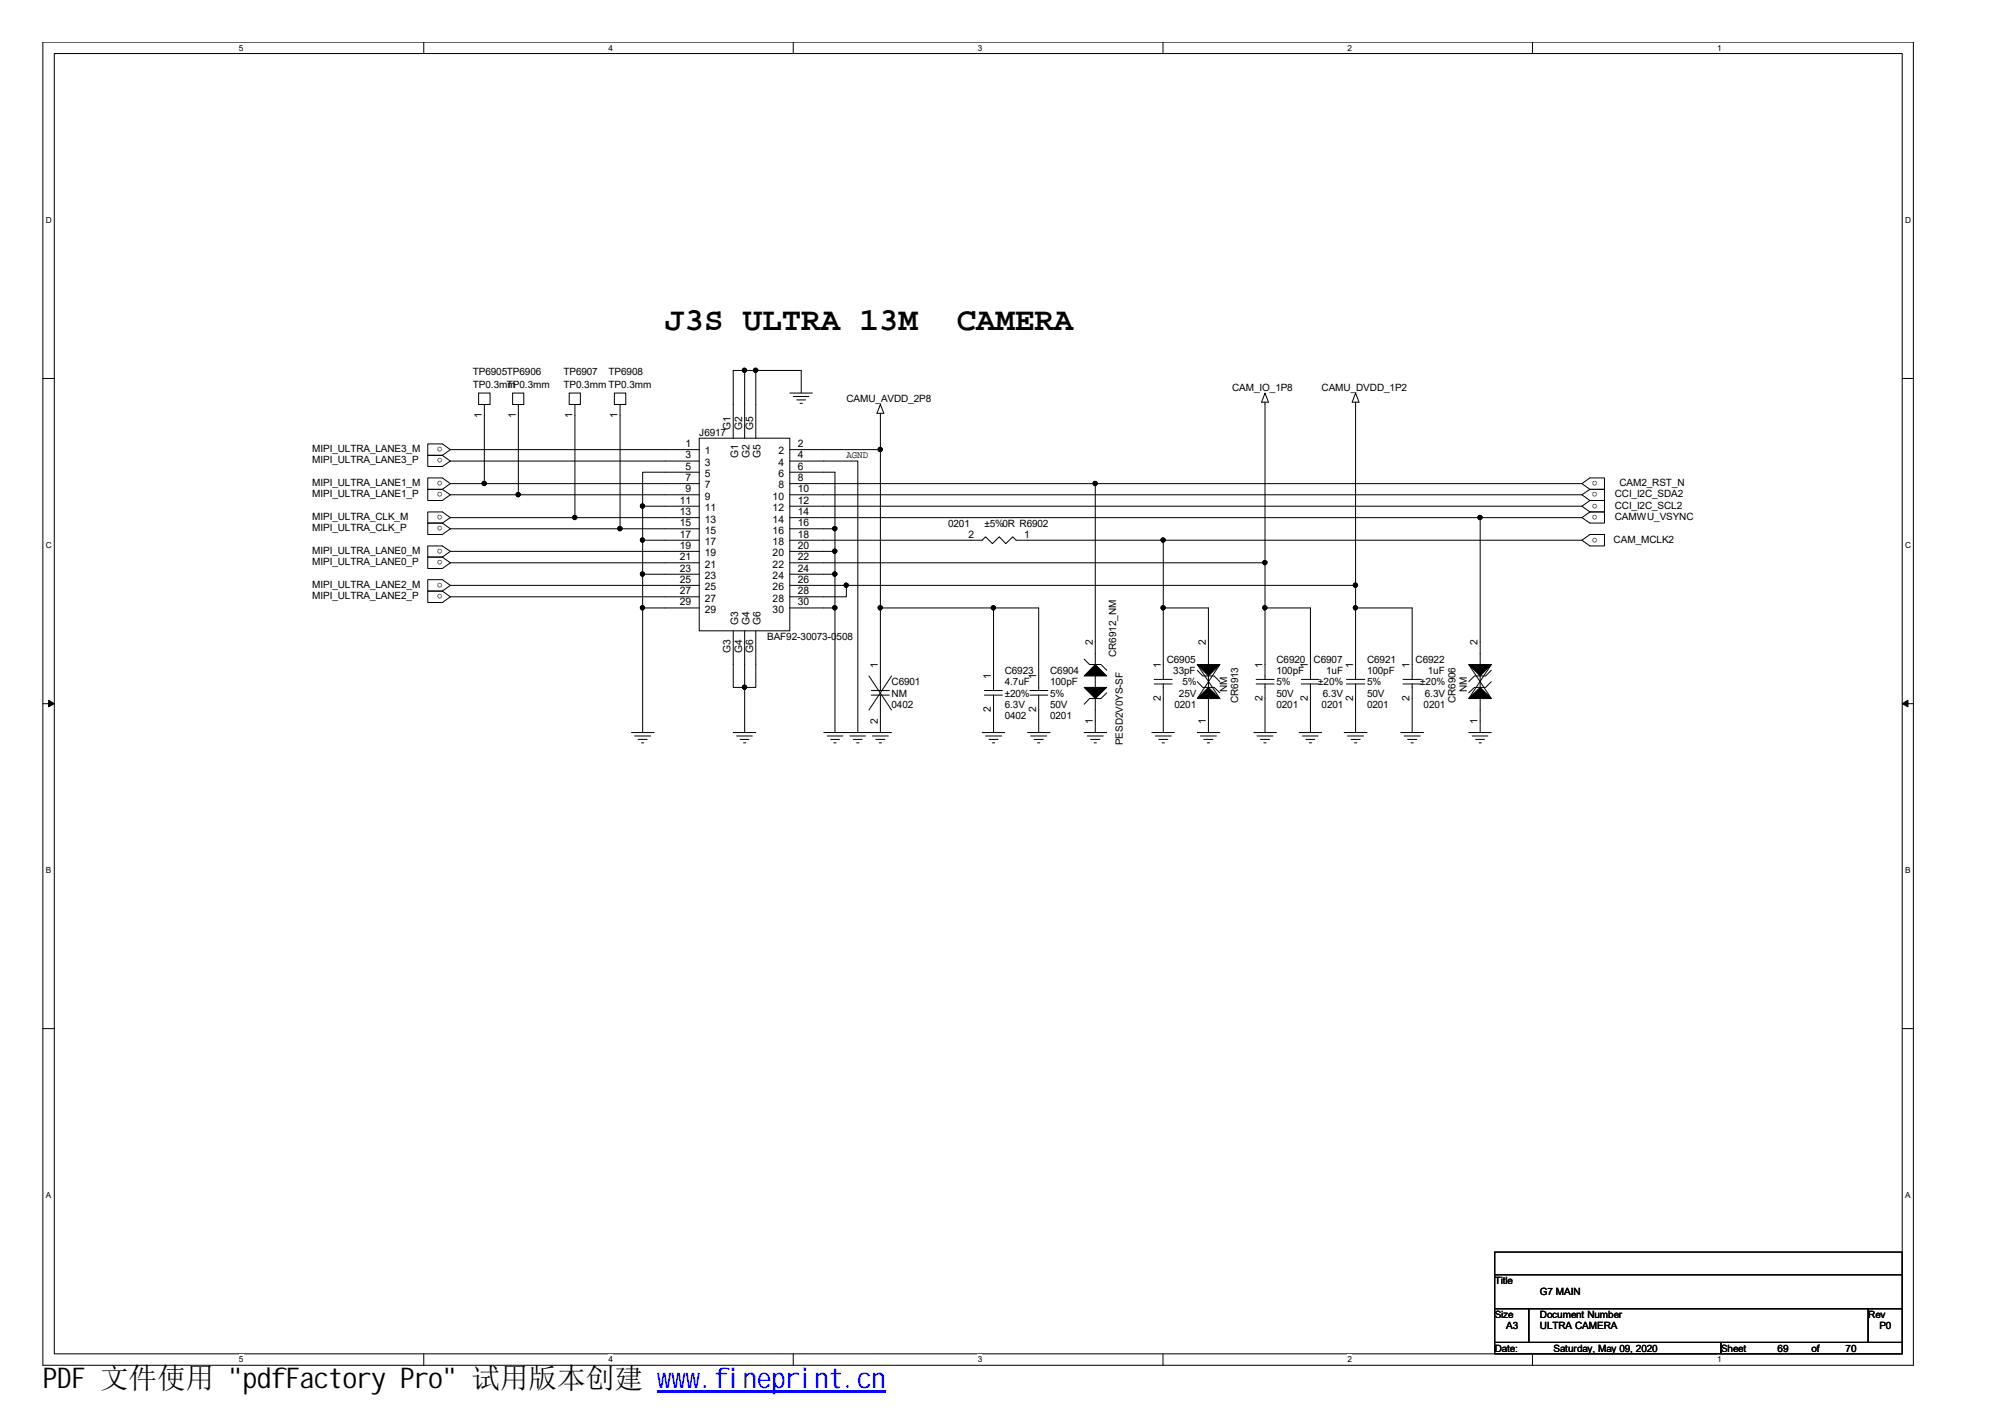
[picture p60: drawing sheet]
<svg xmlns="http://www.w3.org/2000/svg" width="297mm" height="210mm" viewBox="0 0 297 210" stroke-linecap="round" stroke-linejoin="round" font-family="sans-serif">
<defs><g id="words">
<g font-size="4.8">
<text x="98.6" y="48.9">J3S ULTRA 13M</text>
<text x="141.7" y="48.9">CAMERA</text>
</g>
<text font-size="4.2" x="6.3" y="205.7">PDF 文件使用 &quot;pdfFactory Pro&quot; 试用版本创建 ww</text>
<text font-size="4.2" fill="#00f" x="99.5" y="205.7">w.fineprint.cn</text>
<g font-size="1.5">
<text x="70.1" y="55.6">TP6905TP6906</text>
<text x="70.1" y="57.5">TP0.3mm</text>
<text x="75.1" y="57.5">TP0.3mm</text>
<text x="83.5" y="55.6">TP6907</text>
<text x="83.5" y="57.5">TP0.3mm TP0.3mm</text>
<text x="90.2" y="55.6">TP6908</text>
<text x="125.4" y="59.6">CAMU_AVDD_2P8</text>
<text x="182.5" y="57.9">CAM_IO_1P8</text>
<text x="195.8" y="57.9">CAMU_DVDD_1P2</text>
<text x="71.4" y="61.9" transform="rotate(-90 71.4 61.9)">1</text>
<text x="76.4" y="61.9" transform="rotate(-90 76.4 61.9)">1</text>
<text x="84.8" y="61.9" transform="rotate(-90 84.8 61.9)">1</text>
<text x="91.5" y="61.9" transform="rotate(-90 91.5 61.9)">1</text>
<text x="103.6" y="64.6">J6917</text>
<text x="108.2" y="63.7" transform="rotate(-90 108.2 63.7)">G1</text>
<text x="109.9" y="63.7" transform="rotate(-90 109.9 63.7)">G2</text>
<text x="111.6" y="63.7" transform="rotate(-90 111.6 63.7)">G5</text>
<text x="46.3" y="66.9">MIPI_ULTRA_LANE3_M</text>
<text x="46.3" y="68.6">MIPI_ULTRA_LANE3_P</text>
<text x="46.3" y="72">MIPI_ULTRA_LANE1_M</text>
<text x="65.5" y="66.2" transform="rotate(-180 65.5 66.2)">o</text>
<text x="65.5" y="67.9" transform="rotate(-180 65.5 67.9)">o</text>
<text x="65.5" y="71.3" transform="rotate(-180 65.5 71.3)">o</text>
<text x="101.6" y="66.2">1</text>
<text x="101.6" y="67.9">3</text>
<text x="101.6" y="69.6">5</text>
<text x="101.6" y="71.3">7</text>
<text x="104.4" y="67.3">1</text>
<text x="104.4" y="69">3</text>
<text x="104.4" y="70.7">5</text>
<text x="109.3" y="67.8" transform="rotate(-90 109.3 67.8)">G1</text>
<text x="111" y="67.8" transform="rotate(-90 111 67.8)">G2</text>
<text x="112.7" y="67.8" transform="rotate(-90 112.7 67.8)">G5</text>
<text x="115.3" y="67.3">2</text>
<text x="115.3" y="69">4</text>
<text x="115.3" y="70.7">6</text>
<text x="118.2" y="66.2">2</text>
<text x="118.2" y="67.9">4</text>
<text x="118.2" y="69.6">6</text>
<text x="118.2" y="71.3">8</text>
<text x="125.4" y="67.8">AGND</text>
<text x="236.7" y="71.3" transform="rotate(-180 236.7 71.3)">o</text>
<text x="239.9" y="72">CAM2_RST_N</text>
<text x="46.3" y="73.7">MIPI_ULTRA_LANE1_P</text>
<text x="46.3" y="77">MIPI_ULTRA_CLK_M</text>
<text x="65.5" y="72.9" transform="rotate(-180 65.5 72.9)">o</text>
<text x="65.5" y="76.3" transform="rotate(-180 65.5 76.3)">o</text>
<text x="65.5" y="77.9" transform="rotate(-180 65.5 77.9)">o</text>
<text x="100.7" y="74.6">11</text>
<text x="100.7" y="76.3">13</text>
<text x="100.7" y="77.9">15</text>
<text x="101.6" y="72.9">9</text>
<text x="104.4" y="72.4">7</text>
<text x="104.4" y="74">9</text>
<text x="104.4" y="75.7">11</text>
<text x="104.4" y="77.4">13</text>
<text x="114.5" y="74">10</text>
<text x="114.5" y="75.7">12</text>
<text x="114.5" y="77.4">14</text>
<text x="115.3" y="72.4">8</text>
<text x="118.2" y="72.9">10</text>
<text x="118.2" y="74.6">12</text>
<text x="118.2" y="76.3">14</text>
<text x="118.2" y="77.9">16</text>
<text x="236.7" y="72.9" transform="rotate(-180 236.7 72.9)">o</text>
<text x="236.7" y="74.6" transform="rotate(-180 236.7 74.6)">o</text>
<text x="236.7" y="76.3" transform="rotate(-180 236.7 76.3)">o</text>
<text x="239.2" y="73.7">CCI_I2C_SDA2</text>
<text x="239.2" y="75.3">CCI_I2C_SCL2</text>
<text x="239.2" y="77">CAMWU_VSYNC</text>
<text x="46.3" y="78.7">MIPI_ULTRA_CLK_P</text>
<text x="46.3" y="82.1">MIPI_ULTRA_LANE0_M</text>
<text x="46.3" y="83.7">MIPI_ULTRA_LANE0_P</text>
<text x="65.5" y="81.3" transform="rotate(-180 65.5 81.3)">o</text>
<text x="65.5" y="83" transform="rotate(-180 65.5 83)">o</text>
<text x="100.7" y="79.6">17</text>
<text x="100.7" y="81.3">19</text>
<text x="100.7" y="83">21</text>
<text x="104.4" y="79.1">15</text>
<text x="104.4" y="80.7">17</text>
<text x="104.4" y="82.4">19</text>
<text x="114.5" y="79.1">16</text>
<text x="114.5" y="80.7">18</text>
<text x="114.5" y="82.4">20</text>
<text x="118.2" y="79.6">18</text>
<text x="118.2" y="81.3">20</text>
<text x="118.2" y="83">22</text>
<text x="140.5" y="78">0201</text>
<text x="143.5" y="79.6">2</text>
<text x="145.8" y="78">±5%0R R6902</text>
<text x="151.7" y="79.6">1</text>
<text x="236.7" y="79.6" transform="rotate(-180 236.7 79.6)">o</text>
<text x="239.1" y="80.4">CAM_MCLK2</text>
<text x="46.3" y="87.1">MIPI_ULTRA_LANE2_M</text>
<text x="46.3" y="88.7">MIPI_ULTRA_LANE2_P</text>
<text x="65.5" y="86.3" transform="rotate(-180 65.5 86.3)">o</text>
<text x="65.5" y="88" transform="rotate(-180 65.5 88)">o</text>
<text x="100.7" y="84.7">23</text>
<text x="100.7" y="86.3">25</text>
<text x="100.7" y="88">27</text>
<text x="100.7" y="89.7">29</text>
<text x="104.4" y="84.1">21</text>
<text x="104.4" y="85.8">23</text>
<text x="104.4" y="87.4">25</text>
<text x="104.4" y="89.1">27</text>
<text x="114.5" y="84.1">22</text>
<text x="114.5" y="85.8">24</text>
<text x="114.5" y="87.4">26</text>
<text x="114.5" y="89.1">28</text>
<text x="118.2" y="84.7">24</text>
<text x="118.2" y="86.3">26</text>
<text x="118.2" y="88">28</text>
<text x="118.2" y="89.7">30</text>
<text x="104.4" y="90.8">29</text>
<text x="109.3" y="92.6" transform="rotate(-90 109.3 92.6)">G3</text>
<text x="111" y="92.6" transform="rotate(-90 111 92.6)">G4</text>
<text x="112.7" y="92.6" transform="rotate(-90 112.7 92.6)">G6</text>
<text x="113.7" y="94.8">BAF92-30073-0508</text>
<text x="114.5" y="90.8">30</text>
<text x="161.9" y="95.6" transform="rotate(-90 161.9 95.6)">2</text>
<text x="178.6" y="95.6" transform="rotate(-90 178.6 95.6)">2</text>
<text x="218.9" y="95.6" transform="rotate(-90 218.9 95.6)">2</text>
<text x="108.2" y="96.7" transform="rotate(-90 108.2 96.7)">G3</text>
<text x="109.9" y="96.7" transform="rotate(-90 109.9 96.7)">G4</text>
<text x="111.6" y="96.7" transform="rotate(-90 111.6 96.7)">G6</text>
<text x="130" y="98.9" transform="rotate(-90 130 98.9)">1</text>
<text x="132.1" y="101.5">C6901</text>
<text x="146.8" y="100.6" transform="rotate(-90 146.8 100.6)">1</text>
<text x="148.8" y="99.8">C6923</text>
<text x="148.8" y="101.5">4.7uF</text>
<text x="153.5" y="100.6" transform="rotate(-90 153.5 100.6)">1</text>
<text x="155.6" y="99.8">C6904</text>
<text x="155.6" y="101.5">100pF</text>
<text x="165.4" y="97.3" transform="rotate(-90 165.4 97.3)">CR6912_NM</text>
<text x="172" y="98.9" transform="rotate(-90 172 98.9)">1</text>
<text x="172.8" y="98.1">C6905</text>
<text x="173.8" y="99.8">33pF</text>
<text x="175.2" y="101.5">5%</text>
<text x="187" y="98.9" transform="rotate(-90 187 98.9)">1</text>
<text x="189.1" y="98.1">C6920</text>
<text x="189.1" y="99.8">100pF</text>
<text x="189.1" y="101.5">5%</text>
<text x="193.8" y="98.9" transform="rotate(-90 193.8 98.9)">1</text>
<text x="194.6" y="98.1">C6907</text>
<text x="195.3" y="101.5">±20%</text>
<text x="196.5" y="99.8">1uF</text>
<text x="200.4" y="98.9" transform="rotate(-90 200.4 98.9)">1</text>
<text x="202.5" y="98.1">C6921</text>
<text x="202.5" y="99.8">100pF</text>
<text x="202.5" y="101.5">5%</text>
<text x="208.8" y="98.9" transform="rotate(-90 208.8 98.9)">1</text>
<text x="209.7" y="98.1">C6922</text>
<text x="210.4" y="101.5">±20%</text>
<text x="211.5" y="99.8">1uF</text>
<text x="130" y="107.2" transform="rotate(-90 130 107.2)">2</text>
<text x="132.1" y="103.2">NM</text>
<text x="132.1" y="104.8">0402</text>
<text x="146.8" y="105.5" transform="rotate(-90 146.8 105.5)">2</text>
<text x="148.8" y="106.5">0402</text>
<text x="148.8" y="104.8">6.3V</text>
<text x="148.8" y="103.2">±20%</text>
<text x="153.5" y="105.5" transform="rotate(-90 153.5 105.5)">2</text>
<text x="155.6" y="106.5">0201</text>
<text x="155.6" y="104.8">50V</text>
<text x="155.6" y="103.2">5%</text>
<text x="161.9" y="107.2" transform="rotate(-90 161.9 107.2)">1</text>
<text x="172" y="103.9" transform="rotate(-90 172 103.9)">2</text>
<text x="174" y="104.8">0201</text>
<text x="174.7" y="103.2">25V</text>
<text x="178.6" y="107.2" transform="rotate(-90 178.6 107.2)">1</text>
<text x="181.8" y="102.5" transform="rotate(-90 181.8 102.5)">NM</text>
<text x="183.4" y="104.2" transform="rotate(-90 183.4 104.2)">CR6913</text>
<text x="187" y="103.9" transform="rotate(-90 187 103.9)">2</text>
<text x="189.1" y="104.8">0201</text>
<text x="189.1" y="103.2">50V</text>
<text x="193.8" y="103.9" transform="rotate(-90 193.8 103.9)">2</text>
<text x="195.8" y="104.8">0201</text>
<text x="196" y="103.2">6.3V</text>
<text x="200.4" y="103.9" transform="rotate(-90 200.4 103.9)">2</text>
<text x="202.5" y="104.8">0201</text>
<text x="202.5" y="103.2">50V</text>
<text x="208.8" y="103.9" transform="rotate(-90 208.8 103.9)">2</text>
<text x="210.9" y="104.8">0201</text>
<text x="211.1" y="103.2">6.3V</text>
<text x="215.6" y="104.2" transform="rotate(-90 215.6 104.2)">CR6906</text>
<text x="217.3" y="102.5" transform="rotate(-90 217.3 102.5)">NM</text>
<text x="218.9" y="107.2" transform="rotate(-90 218.9 107.2)">1</text>
<text x="166.4" y="110.4" transform="rotate(-90 166.4 110.4)">PESD2V0YS-SF</text>
<text x="221.4" y="190.2">Title</text>
<text x="228.1" y="191.8">G7 MAIN</text>
<text x="221.4" y="195.2">Size</text>
<text x="223.1" y="196.9">A3</text>
<text x="228.1" y="195.2">Document Number</text>
<text x="228.1" y="196.9">ULTRA CAMERA</text>
<text x="276.8" y="195.2">Rev</text>
<text x="278.4" y="196.9">P0</text>
<text x="221.4" y="200.2">Date:</text>
<text x="230.2" y="200.2">Saturday, May 09, 2020</text>
<text x="255" y="200.2">Sheet</text>
<text x="263.4" y="200.2">69</text>
<text x="268.4" y="200.2">of</text>
<text x="273.4" y="200.2">70</text>
</g>
<g font-size="1.2">
<text x="35.4" y="7.5">5</text>
<text x="90.1" y="7.5">4</text>
<text x="144.9" y="7.5">3</text>
<text x="199.6" y="7.5">2</text>
<text x="254.4" y="7.5">1</text>
<text x="6.8" y="33.1">D</text>
<text x="282.2" y="33.1">D</text>
<text x="6.8" y="81.2">C</text>
<text x="282.2" y="81.2">C</text>
<text x="6.8" y="129.4">B</text>
<text x="282.2" y="129.4">B</text>
<text x="6.8" y="177.5">A</text>
<text x="282.2" y="177.5">A</text>
<text x="35.4" y="201.8">5</text>
<text x="90.1" y="201.8">4</text>
<text x="144.9" y="201.8">3</text>
<text x="199.6" y="201.8">2</text>
<text x="254.4" y="201.8">1</text>
</g>
</g></defs>
<path d="M6.3 6.2h277.2v196h-277.1zM8 7.9h273.8v192.6h-273.8z" fill="none" stroke="#000" stroke-width=".15"/>
<g fill="#fff">
<path d="M35.4 6.4h.6v1.4h-.6z"/>
<path d="M35.4 200.7h.6v1.4h-.6z"/>
</g>
<path d="M62.8 6.2v1.7M62.8 200.5v1.7" fill="none" stroke="#000" stroke-width=".15"/>
<g fill="#fff">
<path d="M90.1 6.4h.7v1.4h-.7z"/>
<path d="M90.1 200.7h.7v1.4h-.7z"/>
</g>
<path d="M117.5 6.2v1.7M117.5 200.5v1.7" fill="none" stroke="#000" stroke-width=".15"/>
<g fill="#fff">
<path d="M144.9 6.4h.6v1.4h-.6z"/>
<path d="M144.9 200.7h.6v1.4h-.6z"/>
</g>
<path d="M172.3 6.2v1.7M172.3 200.5v1.7" fill="none" stroke="#000" stroke-width=".15"/>
<g fill="#fff">
<path d="M199.6 6.4h.7v1.4h-.7z"/>
<path d="M199.6 200.7h.7v1.4h-.7z"/>
</g>
<path d="M227 6.2v1.7M227 200.5v1.7" fill="none" stroke="#000" stroke-width=".15"/>
<g fill="#fff">
<path d="M254.4 6.4h.6v1.4h-.6z"/>
<path d="M254.4 200.7h.6v1.4h-.6z"/>
<path d="M6.8 31.9h.8v1.4h-.8z"/>
<path d="M282.2 31.9h.9v1.4h-.9z"/>
<path d="M6.8 80.1h.8v1.4h-.8z"/>
<path d="M282.2 80.1h.9v1.4h-.9z"/>
</g>
<path d="M6.3 56.1h1.7M281.8 56.1h1.7" fill="none" stroke="#000" stroke-width=".15"/>
<g fill="#fff">
<path d="M6.8 128.2h.7v1.4h-.7z"/>
<path d="M282.2 128.2h.8v1.4h-.8z"/>
</g>
<path d="M6.3 104.2h1.7M281.8 104.2h1.7" fill="none" stroke="#000" stroke-width=".15"/>
<path d="M7.2 103.7l.8 .5-.8 .5zM281.8 104.2l.9-.5v1z" fill="#000" stroke="#000" stroke-width=".15"/>
<g fill="#fff">
<path d="M6.8 176.4h.7v1.4h-.7z"/>
<path d="M282.2 176.4h.8v1.4h-.8z"/>
</g>
<g fill="none" stroke="#000" stroke-width=".15">
<path d="M70.9 58.2h1.7v1.7h-1.7zM71.8 59.9v11.7h31.8M75.9 58.2h1.7v1.7h-1.7zM76.8 59.9v13.4h26.8M84.3 58.2h1.7v1.7h-1.7zM85.2 59.9v16.8h18.4M91 58.2h1.7v1.7h-1.7zM91.9 59.9v18.4h11.7M110.3 54.9h8.4v3.3M112 54.9v10M117 58.2h3.4M117.5 58.7h2.3"/>
<path d="M118 59.2h1.3M118.5 59.7h.4M130.4 59.9l.5 1.3h-1zM187.4 59.6v41M187.4 58.2l.5 1.4h-1zM200.8 58.2l.5 1.4h-1zM200.8 59.6v41M65.5 67.5h-2.1v1.6h2.1l1.2-.8M65.5 72.5h-2.1v1.6h2.1l1.2-.8M65.5 77.5h-2.1v1.7h2.1l1.2-.9M65.5 67.5l1.2 .8M65.5 72.5l1.2 .8"/>
<path d="M65.5 77.5l1.2 .8M66.7 66.6l-1.2-.8h-2.1v1.7h2.1M66.7 71.6l-1.2-.8h-2.1v1.7h2.1M66.7 76.7l-1.2-.9h-2.1v1.7h2.1M66.7 66.6l-1.2 .9M66.7 71.6l-1.2 .9M66.7 76.7l-1.2 .8M66.7 66.6h36.9M66.7 68.3h36.9M66.7 71.6h5.1M66.7 73.3h10.1M66.7 76.7h18.5"/>
<path d="M66.7 78.3h25.2M95.2 75h8.4M95.2 75v10.1M103.6 64.9h13.4v28.5h-13.4zM103.6 69.9h-8.4v5.1M108.6 64.9v-10h1.7v10M117 68.3h10.1v40.2M117 78.3h6.7v3.4M117 66.6h13.4M117 69.9h6.7v8.4M117 71.6h117.4M117 73.3h117.4"/>
<path d="M117 75h117.4M117 76.7h102.3M130.4 61.2v41.1M162.3 71.6v26.8M234.4 76.7h-15.1v21.7M234.4 71.6l1.1-.8h2.2v1.7h-2.2M234.4 73.3l1.1 .8M234.4 75l1.1 .8M234.4 71.6l1.1 .9M235.5 72.5h2.2v1.6h-2.2M235.5 74.1h2.2v1.7h-2.2M235.5 75.8h2.2v1.7h-2.2l-1.1-.8"/>
<path d="M235.5 72.5l-1.1 .8M235.5 74.1l-1.1 .9M235.5 75.8l-1.1 .9M65.5 82.5h-2.1v1.7h2.1l1.2-.8M65.5 87.6h-2.1v1.7h2.1l1.2-.9M65.5 82.5l1.2 .9M65.5 87.6l1.2 .8M66.7 81.7l-1.2-.8h-2.1v1.6h2.1M66.7 86.7l-1.2-.8h-2.1v1.7h2.1M66.7 81.7l-1.2 .8M66.7 86.7l-1.2 .9M66.7 81.7h36.9"/>
<path d="M66.7 83.4h36.9M66.7 86.7h36.9M66.7 88.4h36.9M95.2 80h8.4M95.2 90.1h8.4M95.2 90.1v18.4M103.6 85.1h-8.4v5M108.6 93.4v8.4h1.7v6.7M110.3 93.4v8.4h1.7v-8.4M117 80h28.5l.5-.5 1 1 1-1 1 1 1-1 .5 .5h83.9M117 90.1h6.7v18.4M117 81.7h6.7v3.4"/>
<path d="M117 83.4h70.4M117 85.1h6.7M117 86.7h8.4M123.7 85.1v5M130.4 90.1h23.5v12.2M147.2 90.1v12.2M160.6 97.6l.8 .8h1.7l.9 .9M172.3 80v20.6M172.3 90.1h6.7v8.3M177.4 99.3l.8 .8h1.7l.8 .9M177.4 98.4l3.3 5.1M180.7 98.4l-3.3 5.1"/>
<path d="M187.4 90.1h6.7v10.5M200.8 90.1h8.4v10.5M200.8 86.7h-75.4v1.7h-8.4M217.6 98.4l3.3 5.1M220.9 98.4l-3.3 5.1M220.9 99.3l-.8 .8h-1.7l-.8 .9M234.4 80l1.1-.8h2.2v1.7h-2.2zM93.6 108.5h3.3M94 109h2.4M94.5 109.5h1.4M95 110h.4M108.6 108.5h3.4"/>
<path d="M109.1 109h2.4M109.6 109.5h1.4M110.2 110h.3M122 108.5h10.1M122.6 109h2.3M123.1 109.5h1.3M123.5 110h.4M125.9 109h2.3M126.4 109.5h1.3M126.9 110h.4M128.7 100.1l3.4 5.1M129.1 102.3h2.6"/>
<path d="M129.1 103h2.6M129.2 109h2.4M129.8 109.5h1.3M130.3 110h.3M130.4 103v5.5M132.1 100.1l-3.4 5.1M145.5 108.5h3.3M145.8 102.3h2.7M145.8 103h2.7M146 109h2.4M146.5 109.5h1.4M147 110h.4"/>
<path d="M147.2 103v5.5M152.2 108.5h3.4M152.6 102.3h2.6M152.6 103h2.6M152.7 109h2.4M153.2 109.5h1.4M153.7 110h.4M153.9 103v5.5M160.6 108.5h3.4M161.1 109h2.3M161.6 109.5h1.3M162.1 110h.3"/>
<path d="M162.3 100.1v1.7M162.3 103.5v5M164 102.6l-.9 .9h-1.7l-.8 .8M170.6 108.5h3.4M171 100.6h2.7M171 101.3h2.7M171.2 109h2.3M171.7 109.5h1.3M172.2 110h.3M172.3 101.3v7.2M177.4 108.5h3.3M177.4 101l.8 .8h1.7l.8 .8"/>
<path d="M177.8 109h2.4M178.4 109.5h1.3M178.9 110h.3M179 100.1v1.7M179 103.5v5M185.8 108.5h3.3M186.1 100.6h2.7M186.1 101.3h2.7M186.2 109h2.4M186.7 109.5h1.4M187.2 110h.4M187.4 101.3v7.2"/>
<path d="M192.4 108.5h3.4M192.8 100.6h2.7M192.8 101.3h2.7M193 109h2.3M193.5 109.5h1.3M194 110h.3M194.1 101.3v7.2M199.1 108.5h3.4M199.5 100.6h2.7M199.5 101.3h2.7M199.6 109h2.4M200.2 109.5h1.3"/>
<path d="M200.7 110h.3M200.8 101.3v7.2M207.5 108.5h3.4M207.9 100.6h2.7M207.9 101.3h2.7M208 109h2.4M208.5 109.5h1.4M209 110h.4M209.2 101.3v7.2M217.6 108.5h3.3M218.1 109h2.3M218.6 109.5h1.3"/>
<path d="M219.1 110h.4M219.3 100.1v1.7M219.3 103.5v5M220.9 101l-.8 .8h-1.7l-.8 .8M6.3 152.4h1.7M281.8 152.4h1.7M221.4 185.5h60.4v3.3h-60.4zM221.4 188.8h60.4v5.1h-60.4zM221.4 193.9h5.1v5h-5.1zM221.4 198.9h33.6v1.6h-33.6zM226.5 193.9h50.3v5h-50.3zM255 198.9h26.8v1.6h-26.8z"/>
<path d="M276.8 193.9h5v5h-5z"/>
</g>
<g fill="#000" stroke="#000" stroke-width=".15">
<path d="M177.4 98.4h3.3l-1.7 1.7zM217.6 98.4h3.3l-1.6 1.7zM162.3 98.4l1.7 1.7h-3.4zM160.6 101.8h3.4l-1.7 1.7zM179 101.8l1.7 1.7h-3.3zM217.6 103.5l1.7-1.7 1.6 1.7z"/>
<circle cx="110.3" cy="54.9" r=".32"/>
<circle cx="111.9" cy="54.9" r=".32"/>
<circle cx="71.7" cy="71.6" r=".32"/>
<circle cx="76.8" cy="73.3" r=".32"/>
<circle cx="85.2" cy="76.7" r=".32"/>
<circle cx="91.8" cy="78.3" r=".32"/>
<circle cx="95.2" cy="80" r=".32"/>
<circle cx="95.2" cy="75" r=".32"/>
<circle cx="123.7" cy="78.3" r=".32"/>
<circle cx="130.4" cy="66.6" r=".32"/>
<circle cx="162.2" cy="71.6" r=".32"/>
<circle cx="172.3" cy="80" r=".32"/>
<circle cx="219.3" cy="76.7" r=".32"/>
<circle cx="95.2" cy="85" r=".32"/>
<circle cx="95.2" cy="90" r=".32"/>
<circle cx="123.7" cy="81.6" r=".32"/>
<circle cx="123.7" cy="85" r=".32"/>
<circle cx="123.7" cy="90" r=".32"/>
<circle cx="125.4" cy="86.7" r=".32"/>
<circle cx="130.4" cy="90" r=".32"/>
<circle cx="147.2" cy="90" r=".32"/>
<circle cx="172.3" cy="90" r=".32"/>
<circle cx="187.4" cy="83.3" r=".32"/>
<circle cx="187.4" cy="90" r=".32"/>
<circle cx="200.8" cy="90" r=".32"/>
<circle cx="200.8" cy="86.7" r=".32"/>
<circle cx="110.3" cy="101.8" r=".32"/>
</g>
<path d="M97.4 206h33.8" fill="none" stroke="#00f" stroke-width=".18"/>
<path d="M97.4 206.2h33.8" fill="none" stroke="#00f" stroke-width=".21"/>
<use href="#words"/>
</svg>
